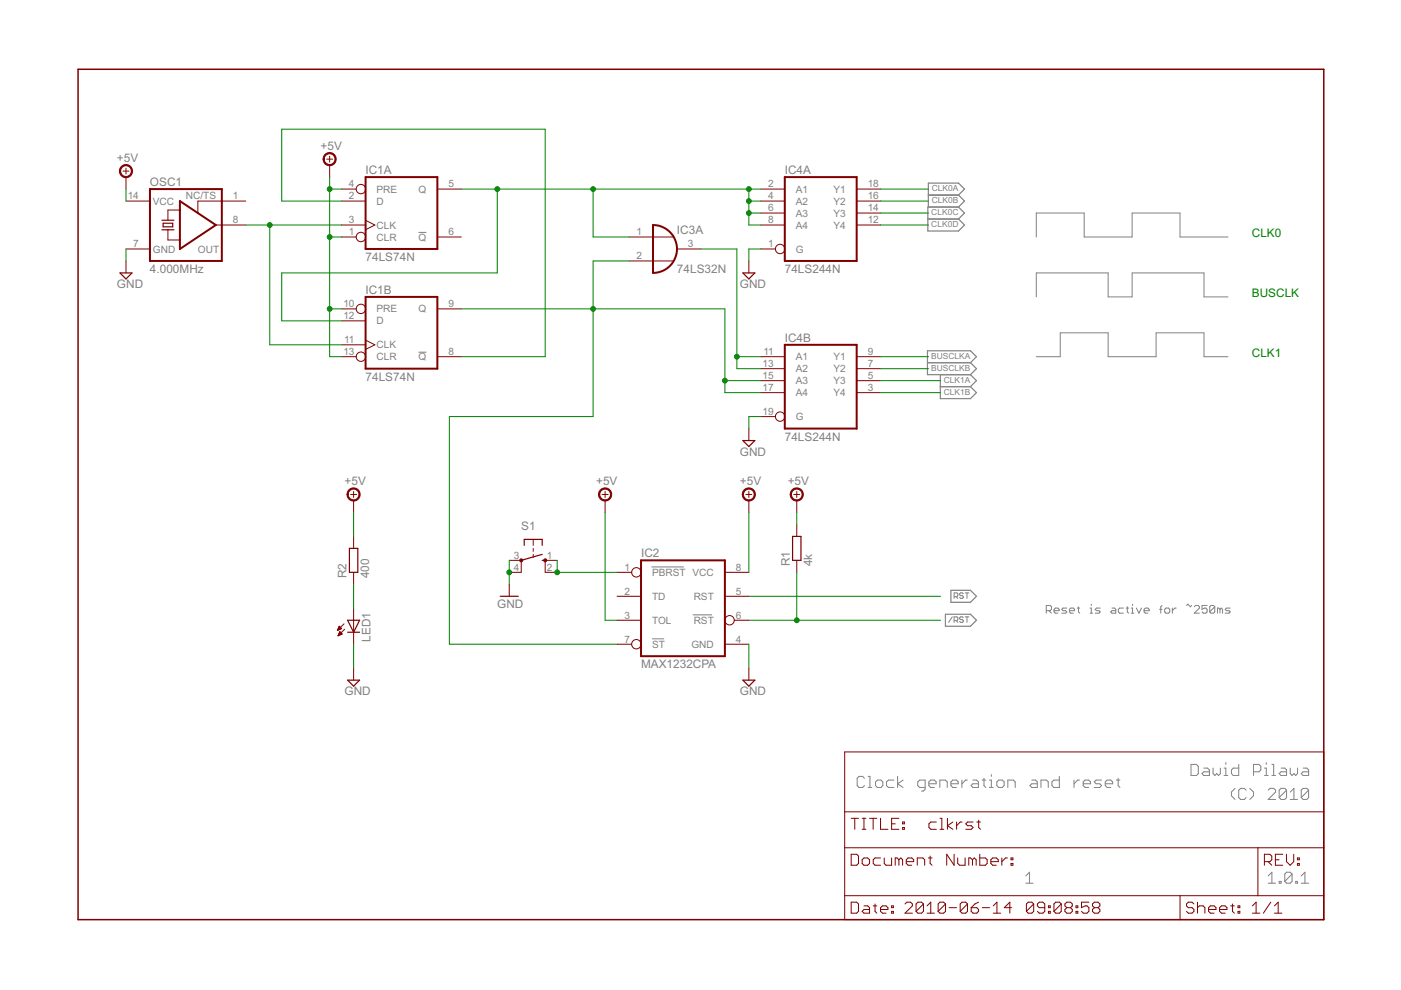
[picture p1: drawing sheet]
<svg xmlns="http://www.w3.org/2000/svg" width="297mm" height="210mm" viewBox="0 0 297 210" stroke-linecap="round" stroke-linejoin="round" font-family="sans-serif">
<defs><g id="words">
<g font-size="2.8" fill="#808080">
<text x="24.8" y="34.4">+5V</text>
<text x="68" y="31.8">+5V</text>
<text x="31.8" y="39.5">OSC1</text>
<text x="77.5" y="36.9">IC1A</text>
<text x="166.4" y="36.9">IC4A</text>
<text x="143.5" y="49.6">IC3A</text>
<text x="31.8" y="57.9">4.000MHz</text>
<text x="77.5" y="55.3">74LS74N</text>
<text x="143.5" y="57.9">74LS32N</text>
<text x="166.4" y="57.9">74LS244N</text>
<text x="24.8" y="61">GND</text>
<text x="77.5" y="62.3">IC1B</text>
<text x="156.9" y="61">GND</text>
<text x="166.4" y="72.5">IC4B</text>
<text x="77.5" y="80.7">74LS74N</text>
<text x="166.4" y="93.4">74LS244N</text>
<text x="156.9" y="96.6">GND</text>
<text x="73.1" y="102.9">+5V</text>
<text x="126.4" y="102.9">+5V</text>
<text x="156.9" y="102.9">+5V</text>
<text x="167" y="102.9">+5V</text>
<text x="110.5" y="112.5">S1</text>
<text x="135.9" y="118.2">IC2</text>
<text x="73.5" y="122.6" transform="rotate(-90 73.5 122.6)">R2</text>
<text x="78.3" y="122.6" transform="rotate(-90 78.3 122.6)">400</text>
<text x="167.4" y="120.1" transform="rotate(-90 167.4 120.1)">R1</text>
<text x="172.2" y="120.1" transform="rotate(-90 172.2 120.1)">4k</text>
<text x="105.4" y="129">GND</text>
<text x="78.5" y="136.1" transform="rotate(-90 78.5 136.1)">LED1</text>
<text x="135.9" y="141.7">MAX1232CPA</text>
<text x="73.1" y="147.4">GND</text>
<text x="156.9" y="147.4">GND</text>
</g>
<g font-size="2.8" fill="#008000">
<text x="265.4" y="50.2">CLK0</text>
<text x="265.4" y="62.9">BUSCLK</text>
<text x="265.4" y="75.6">CLK1</text>
</g>
<g font-size="2.4" fill="#808080">
<text x="74" y="39.7">4</text>
<text x="79.8" y="40.9">PRE</text>
<text x="88.7" y="40.9">Q</text>
<text x="95.1" y="39.7">5</text>
<text x="162.9" y="39.7">2</text>
<text x="168.7" y="40.9">A1</text>
<text x="176.7" y="40.9">Y1</text>
<text x="184" y="39.7">18</text>
<text x="27.1" y="42.3">14</text>
<text x="32.4" y="43.4">VCC</text>
<text x="39.4" y="42.1">NC/TS</text>
<text x="49.4" y="47.4">8</text>
<text x="49.4" y="42.3">1</text>
<text x="74" y="42.3">2</text>
<text x="74" y="47.4">3</text>
<text x="79.8" y="43.4">D</text>
<text x="162.9" y="42.3">4</text>
<text x="162.9" y="44.8">6</text>
<text x="162.9" y="47.4">8</text>
<text x="168.7" y="43.4">A2</text>
<text x="168.7" y="45.9">A3</text>
<text x="176.7" y="45.9">Y3</text>
<text x="176.7" y="43.4">Y2</text>
<text x="184" y="47.4">12</text>
<text x="184" y="44.8">14</text>
<text x="184" y="42.3">16</text>
<text x="28.3" y="52.4">7</text>
<text x="32.4" y="53.5">GND</text>
<text x="41.9" y="53.5">OUT</text>
<text x="74" y="49.9">1</text>
<text x="79.8" y="51">CLR</text>
<text x="79.8" y="48.5">CLK</text>
<text x="88.7" y="51">Q</text>
<text x="95.1" y="49.9">6</text>
<text x="134.9" y="49.9">1</text>
<text x="145.9" y="52.4">3</text>
<text x="162.9" y="52.4">1</text>
<text x="168.7" y="53.5">G</text>
<text x="168.7" y="48.5">A4</text>
<text x="176.7" y="48.5">Y4</text>
<text x="134.9" y="55">2</text>
<text x="72.8" y="65.1">10</text>
<text x="95.1" y="65.1">9</text>
<text x="72.8" y="67.7">12</text>
<text x="79.8" y="68.8">D</text>
<text x="79.8" y="66.2">PRE</text>
<text x="88.7" y="66.2">Q</text>
<text x="72.8" y="75.3">13</text>
<text x="73" y="72.7">11</text>
<text x="79.8" y="76.4">CLR</text>
<text x="79.8" y="73.9">CLK</text>
<text x="88.7" y="76.4">Q</text>
<text x="95.1" y="75.3">8</text>
<text x="161.7" y="77.8">13</text>
<text x="161.9" y="75.3">11</text>
<text x="168.7" y="76.4">A1</text>
<text x="176.7" y="76.4">Y1</text>
<text x="184" y="77.8">7</text>
<text x="184" y="75.3">9</text>
<text x="161.7" y="80.4">15</text>
<text x="161.7" y="82.9">17</text>
<text x="168.7" y="78.9">A2</text>
<text x="168.7" y="81.5">A3</text>
<text x="176.7" y="81.5">Y3</text>
<text x="176.7" y="78.9">Y2</text>
<text x="184" y="82.9">3</text>
<text x="184" y="80.4">5</text>
<text x="161.7" y="88">19</text>
<text x="168.7" y="89.1">G</text>
<text x="168.7" y="84">A4</text>
<text x="176.7" y="84">Y4</text>
<text x="109" y="118.5">3</text>
<text x="116" y="118.5">1</text>
<text x="109" y="121">4</text>
<text x="116" y="121">2</text>
<text x="132.4" y="121">1</text>
<text x="138.2" y="122.1">PBRST VCC</text>
<text x="156" y="121">8</text>
<text x="132.4" y="126.1">2</text>
<text x="132.4" y="131.1">3</text>
<text x="138.2" y="127.2">TD</text>
<text x="147.1" y="127.2">RST</text>
<text x="156" y="131.1">6</text>
<text x="156" y="126.1">5</text>
<text x="132.4" y="136.2">7</text>
<text x="138.2" y="132.3">TOL</text>
<text x="138.2" y="137.3">ST</text>
<text x="146.6" y="137.3">GND</text>
<text x="147.1" y="132.3">RST</text>
<text x="156" y="136.2">4</text>
</g>
<g font-size="2" fill="#808080">
<text x="197.6" y="40.6">CLK0A</text>
<text x="197.5" y="45.7">CLK0C</text>
<text x="197.6" y="43.1">CLK0B</text>
<text x="197.5" y="48.2">CLK0D</text>
<text x="197.4" y="76.1">BUSCLKA</text>
<text x="197.4" y="78.7">BUSCLKB</text>
<text x="200.1" y="81.2">CLK1A</text>
<text x="200.1" y="83.8">CLK1B</text>
</g>
</g></defs>
<g fill="#808080" stroke="#808080" stroke-width=".21">
<path d="M182.9 164.6l.4 .4z"/>
<path d="M182.1 164.6h.8z"/>
<path d="M182.1 164.6l-.4 .4z"/>
<path d="M181.7 165v1.6z"/>
<path d="M181.7 166.6l.4 .4z"/>
<path d="M182.1 167h.8z"/>
<path d="M183.3 166.6l-.4 .4z"/>
<path d="M184.1 164.6h.3z"/>
<path d="M184.4 164.6v2.4z"/>
<path d="M184.1 167h.7z"/>
<path d="M186 167h.8z"/>
<path d="M187.2 166.6l-.4 .4z"/>
<path d="M187.2 165.8v.8z"/>
<path d="M186.8 165.4l.4 .4z"/>
<path d="M186 165.4h.8z"/>
<path d="M186 165.4l-.4 .4z"/>
<path d="M185.6 165.8v.8z"/>
<path d="M185.6 166.6l.4 .4z"/>
<path d="M188.4 165.4h1.1z"/>
<path d="M188 165.8l.4-.4z"/>
<path d="M188 165.8v.8z"/>
<path d="M188 166.6l.4 .4z"/>
<path d="M188.4 167h1.1z"/>
<path d="M190.3 164.6v2.4z"/>
<path d="M190.3 166.2l1.2 .8z"/>
<path d="M190.3 166.2l1.2-.8z"/>
<path d="M195.4 167.7h.3z"/>
<path d="M195.7 167.7l.5-.4z"/>
<path d="M196.2 165.4v1.9z"/>
<path d="M195 165.4h1.2z"/>
<path d="M194.6 165.8l.4-.4z"/>
<path d="M194.6 165.8v.8z"/>
<path d="M194.6 166.6l.4 .4z"/>
<path d="M195 167h1.2z"/>
<path d="M197.3 167h.8z"/>
<path d="M196.9 166.6l.4 .4z"/>
<path d="M196.9 165.8v.8z"/>
<path d="M196.9 165.8l.4-.4z"/>
<path d="M197.3 165.4h.8z"/>
<path d="M198.1 165.4l.4 .4z"/>
<path d="M198.5 165.8v.4z"/>
<path d="M196.9 166.2h1.6z"/>
<path d="M199.3 165.4v1.6z"/>
<path d="M199.3 165.4h1.1z"/>
<path d="M200.4 165.4l.4 .4z"/>
<path d="M200.8 165.8v1.2z"/>
<path d="M202 167h.8z"/>
<path d="M201.6 166.6l.4 .4z"/>
<path d="M201.6 165.8v.8z"/>
<path d="M201.6 165.8l.4-.4z"/>
<path d="M202 165.4h.8z"/>
<path d="M202.8 165.4l.4 .4z"/>
<path d="M203.2 165.8v.4z"/>
<path d="M201.6 166.2h1.6z"/>
<path d="M203.9 165.4v1.6z"/>
<path d="M203.9 166.2l.8-.8z"/>
<path d="M204.7 165.4h.4z"/>
<path d="M206.3 165.4h.8z"/>
<path d="M207.1 165.4l.4 .4z"/>
<path d="M207.5 165.8v1.2z"/>
<path d="M206.3 167h1.2z"/>
<path d="M205.9 166.6l.4 .4z"/>
<path d="M205.9 166.6l.4-.4z"/>
<path d="M206.3 166.2h1.2z"/>
<path d="M208.6 165v1.6z"/>
<path d="M208.6 166.6l.4 .4z"/>
<path d="M208.2 165.4h.8z"/>
<path d="M209.8 165.4h.4z"/>
<path d="M210.2 165.4v1.6z"/>
<path d="M209.8 167h.8z"/>
<path d="M210.2 164.2v.4z"/>
<path d="M211.7 167h.8z"/>
<path d="M212.9 166.6l-.4 .4z"/>
<path d="M212.9 165.8v.8z"/>
<path d="M212.5 165.4l.4 .4z"/>
<path d="M211.7 165.4h.8z"/>
<path d="M211.7 165.4l-.4 .4z"/>
<path d="M211.3 165.8v.8z"/>
<path d="M211.3 166.6l.4 .4z"/>
<path d="M213.7 165.4v1.6z"/>
<path d="M213.7 165.4h1.2z"/>
<path d="M214.9 165.4l.3 .4z"/>
<path d="M215.2 165.8v1.2z"/>
<path d="M218.8 165.4h.7z"/>
<path d="M219.5 165.4l.4 .4z"/>
<path d="M219.9 165.8v1.2z"/>
<path d="M218.8 167h1.1z"/>
<path d="M218.4 166.6l.4 .4z"/>
<path d="M218.4 166.6l.4-.4z"/>
<path d="M218.8 166.2h1.1z"/>
<path d="M220.7 165.4v1.6z"/>
<path d="M220.7 165.4h1.2z"/>
<path d="M221.9 165.4l.3 .4z"/>
<path d="M222.2 165.8v1.2z"/>
<path d="M224.6 164.6v2.4z"/>
<path d="M223.4 167h1.2z"/>
<path d="M223 166.6l.4 .4z"/>
<path d="M223 165.8v.8z"/>
<path d="M223 165.8l.4-.4z"/>
<path d="M223.4 165.4h1.2z"/>
<path d="M227.7 165.4v1.6z"/>
<path d="M227.7 166.2l.8-.8z"/>
<path d="M228.5 165.4h.4z"/>
<path d="M230.1 167h.7z"/>
<path d="M229.7 166.6l.4 .4z"/>
<path d="M229.7 165.8v.8z"/>
<path d="M229.7 165.8l.4-.4z"/>
<path d="M230.1 165.4h.7z"/>
<path d="M230.8 165.4l.4 .4z"/>
<path d="M231.2 165.8v.4z"/>
<path d="M229.7 166.2h1.5z"/>
<path d="M232 167h1.2z"/>
<path d="M233.6 166.6l-.4 .4z"/>
<path d="M233.2 166.2l.4 .4z"/>
<path d="M232.4 166.2h.8z"/>
<path d="M232 165.8l.4 .4z"/>
<path d="M232 165.8l.4-.4z"/>
<path d="M232.4 165.4h1.2z"/>
<path d="M234.7 167h.8z"/>
<path d="M234.3 166.6l.4 .4z"/>
<path d="M234.3 165.8v.8z"/>
<path d="M234.3 165.8l.4-.4z"/>
<path d="M234.7 165.4h.8z"/>
<path d="M235.5 165.4l.4 .4z"/>
<path d="M235.9 165.8v.4z"/>
<path d="M234.3 166.2h1.6z"/>
<path d="M237.1 165v1.6z"/>
<path d="M237.1 166.6l.3 .4z"/>
<path d="M236.7 165.4h.7z"/>
<path d="M269.7 184.9l-.8 .8z"/>
<path d="M269.7 184.9v2.4z"/>
<path d="M268.9 187.3h1.5z"/>
<path d="M271.2 186.9v.4z"/>
<path d="M271.2 186.9h.4z"/>
<path d="M271.6 186.9v.4z"/>
<path d="M271.2 187.3h.4z"/>
<path d="M272.4 185.3v1.6z"/>
<path d="M272.4 185.3l.4-.4z"/>
<path d="M272.8 184.9h.8z"/>
<path d="M273.6 184.9l.3 .4z"/>
<path d="M273.9 185.3v1.6z"/>
<path d="M273.9 186.9l-.3 .4z"/>
<path d="M272.8 187.3h.8z"/>
<path d="M272.4 186.9l.4 .4z"/>
<path d="M273.9 185.3l-1.5 1.6z"/>
<path d="M274.7 186.9v.4z"/>
<path d="M274.7 186.9h.4z"/>
<path d="M275.1 186.9v.4z"/>
<path d="M274.7 187.3h.4z"/>
<path d="M275.9 185.7l.8-.8z"/>
<path d="M276.7 184.9v2.4z"/>
<path d="M275.9 187.3h1.6z"/>
<path d="M219.7 45.2h10.2z"/>
<path d="M229.9 45.2v5z"/>
<path d="M229.9 50.2h10.1z"/>
<path d="M240 45.2v5z"/>
<path d="M240 45.2h10.2z"/>
<path d="M250.2 45.2v5z"/>
<path d="M221.8 128.4v1.6z"/>
<path d="M221.8 128.4h.9z"/>
<path d="M222.7 128.4l.2 .3z"/>
<path d="M222.9 128.7v.5z"/>
<path d="M222.7 129.5l.2-.3z"/>
<path d="M221.8 129.5h.9z"/>
<path d="M222.4 129.5l.5 .5z"/>
<path d="M223.8 130h.5z"/>
<path d="M223.5 129.7l.3 .3z"/>
<path d="M223.5 129.2v.5z"/>
<path d="M223.5 129.2l.3-.3z"/>
<path d="M223.8 128.9h.5z"/>
<path d="M224.3 128.9l.3 .3z"/>
<path d="M224.6 129.2v.3z"/>
<path d="M223.5 129.5h1.1z"/>
<path d="M225.1 130h.8z"/>
<path d="M226.2 129.7l-.3 .3z"/>
<path d="M225.9 129.5l.3 .2z"/>
<path d="M225.4 129.5h.5z"/>
<path d="M225.1 129.2l.3 .3z"/>
<path d="M225.4 128.9l-.3 .3z"/>
<path d="M225.4 128.9h.8z"/>
<path d="M227 130h.6z"/>
<path d="M226.7 129.7l.3 .3z"/>
<path d="M226.7 129.2v.5z"/>
<path d="M226.7 129.2l.3-.3z"/>
<path d="M227 128.9h.6z"/>
<path d="M227.6 128.9l.2 .3z"/>
<path d="M227.8 129.2v.3z"/>
<path d="M226.7 129.5h1.1z"/>
<path d="M228.7 128.7v1z"/>
<path d="M228.7 129.7l.2 .3z"/>
<path d="M228.4 128.9h.5z"/>
<path d="M231.1 128.9h.3z"/>
<path d="M231.4 128.9v1.1z"/>
<path d="M231.1 130h.5z"/>
<path d="M231.4 128.1v.3z"/>
<path d="M232.2 130h.8z"/>
<path d="M233.3 129.7l-.3 .3z"/>
<path d="M233 129.5l.3 .2z"/>
<path d="M232.5 129.5h.5z"/>
<path d="M232.2 129.2l.3 .3z"/>
<path d="M232.2 129.2l.3-.3z"/>
<path d="M232.5 128.9h.8z"/>
<path d="M235.8 128.9h.5z"/>
<path d="M236.3 128.9l.3 .3z"/>
<path d="M236.6 129.2v.8z"/>
<path d="M235.8 130h.8z"/>
<path d="M235.5 129.7l.3 .3z"/>
<path d="M235.5 129.7l.3-.2z"/>
<path d="M235.8 129.5h.8z"/>
<path d="M237.4 128.9h.8z"/>
<path d="M237.4 128.9l-.3 .3z"/>
<path d="M237.1 129.2v.5z"/>
<path d="M237.1 129.7l.3 .3z"/>
<path d="M237.4 130h.8z"/>
<path d="M239 128.7v1z"/>
<path d="M239 129.7l.3 .3z"/>
<path d="M238.8 128.9h.5z"/>
<path d="M239.8 128.9h.3z"/>
<path d="M240.1 128.9v1.1z"/>
<path d="M239.8 130h.6z"/>
<path d="M240.1 128.1v.3z"/>
<path d="M240.9 128.9l.6 1.1z"/>
<path d="M242 128.9l-.5 1.1z"/>
<path d="M242.8 130h.6z"/>
<path d="M242.6 129.7l.2 .3z"/>
<path d="M242.6 129.2v.5z"/>
<path d="M242.8 128.9l-.2 .3z"/>
<path d="M242.8 128.9h.6z"/>
<path d="M243.4 128.9l.2 .3z"/>
<path d="M243.6 129.2v.3z"/>
<path d="M242.6 129.5h1z"/>
<path d="M246.1 128.7v1.3z"/>
<path d="M246.1 128.7l.3-.3z"/>
<path d="M245.9 129.2h.5z"/>
<path d="M247.2 130h.6z"/>
<path d="M248 129.7l-.2 .3z"/>
<path d="M248 129.2v.5z"/>
<path d="M247.8 128.9l.2 .3z"/>
<path d="M247.2 128.9h.6z"/>
<path d="M247.2 128.9l-.3 .3z"/>
<path d="M246.9 129.2v.5z"/>
<path d="M246.9 129.7l.3 .3z"/>
<path d="M248.6 128.9v1.1z"/>
<path d="M248.6 129.5l.5-.6z"/>
<path d="M249.1 128.9h.3z"/>
<path d="M251.6 128.4l.2-.3z"/>
<path d="M251.8 128.1l.6 .6z"/>
<path d="M252.6 128.4l-.2 .3z"/>
<path d="M253.2 130h1.1z"/>
<path d="M253.2 130l1.1-1.1z"/>
<path d="M254.3 128.7v.2z"/>
<path d="M254 128.4l.3 .3z"/>
<path d="M253.5 128.4h.5z"/>
<path d="M253.5 128.4l-.3 .3z"/>
<path d="M254.8 128.4h1.1z"/>
<path d="M254.8 128.4v.8z"/>
<path d="M254.8 129.2l.6-.3z"/>
<path d="M255.4 128.9h.3z"/>
<path d="M255.7 128.9l.2 .3z"/>
<path d="M255.9 129.2v.5z"/>
<path d="M255.9 129.7l-.2 .3z"/>
<path d="M255.1 130h.6z"/>
<path d="M254.8 129.7l.3 .3z"/>
<path d="M256.5 128.7v1z"/>
<path d="M256.8 128.4l-.3 .3z"/>
<path d="M256.8 128.4h.5z"/>
<path d="M257.3 128.4l.3 .3z"/>
<path d="M257.6 128.7v1z"/>
<path d="M257.6 129.7l-.3 .3z"/>
<path d="M256.8 130h.5z"/>
<path d="M256.5 129.7l.3 .3z"/>
<path d="M256.5 129.7l1.1-1z"/>
<path d="M258.1 128.9v1.1z"/>
<path d="M258.1 128.9h.3z"/>
<path d="M258.4 128.9l.3 .3z"/>
<path d="M258.7 129.2v.8z"/>
<path d="M258.7 129.2l.2-.3z"/>
<path d="M258.9 128.9l.3 .3z"/>
<path d="M259.2 129.2v.8z"/>
<path d="M259.8 130h.8z"/>
<path d="M260.6 130l.2-.3z"/>
<path d="M260.6 129.5l.2 .2z"/>
<path d="M260 129.5h.6z"/>
<path d="M259.8 129.2l.2 .3z"/>
<path d="M259.8 129.2l.2-.3z"/>
<path d="M260 128.9h.8z"/>
<path d="M219.7 57.9h15.2z"/>
<path d="M234.9 57.9v5z"/>
<path d="M234.9 62.9h5.1z"/>
<path d="M240 57.9v5z"/>
<path d="M240 57.9h15.3z"/>
<path d="M252.5 162.1v2.3z"/>
<path d="M252.5 164.4h1.2z"/>
<path d="M254.1 164l-.4 .4z"/>
<path d="M254.1 162.5v1.5z"/>
<path d="M253.7 162.1l.4 .4z"/>
<path d="M252.5 162.1h1.2z"/>
<path d="M255.2 162.9h.8z"/>
<path d="M256 162.9l.4 .3z"/>
<path d="M256.4 163.2v1.2z"/>
<path d="M255.2 164.4h1.2z"/>
<path d="M254.8 164l.4 .4z"/>
<path d="M254.8 164l.4-.4z"/>
<path d="M255.2 163.6h1.2z"/>
<path d="M257.2 162.9v1.1z"/>
<path d="M257.2 164l.4 .4z"/>
<path d="M258 164l-.4 .4z"/>
<path d="M258 164l.4 .4z"/>
<path d="M258.7 164l-.3 .4z"/>
<path d="M258.7 162.9v1.1z"/>
<path d="M259.5 162.9h.4z"/>
<path d="M259.9 162.9v1.5z"/>
<path d="M259.5 164.4h.8z"/>
<path d="M259.9 161.7v.4z"/>
<path d="M262.6 162.1v2.3z"/>
<path d="M261.5 164.4h1.1z"/>
<path d="M261.1 164l.4 .4z"/>
<path d="M261.1 163.2v.8z"/>
<path d="M261.1 163.2l.4-.3z"/>
<path d="M261.5 162.9h1.1z"/>
<path d="M265.8 162.1v2.3z"/>
<path d="M265.8 162.1h1.1z"/>
<path d="M266.9 162.1l.4 .4z"/>
<path d="M267.3 162.5v.7z"/>
<path d="M267.3 163.2l-.4 .4z"/>
<path d="M265.8 163.6h1.1z"/>
<path d="M268.1 162.9h.4z"/>
<path d="M268.5 162.9v1.5z"/>
<path d="M268.1 164.4h.8z"/>
<path d="M268.5 161.7v.4z"/>
<path d="M269.7 162.1h.3z"/>
<path d="M270 162.1v2.3z"/>
<path d="M269.7 164.4h.7z"/>
<path d="M271.6 162.9h.8z"/>
<path d="M272.4 162.9l.4 .3z"/>
<path d="M272.8 163.2v1.2z"/>
<path d="M271.6 164.4h1.2z"/>
<path d="M271.2 164l.4 .4z"/>
<path d="M271.2 164l.4-.4z"/>
<path d="M271.6 163.6h1.2z"/>
<path d="M273.6 162.9v1.1z"/>
<path d="M273.6 164l.3 .4z"/>
<path d="M273.9 164.4l.4-.4z"/>
<path d="M274.3 164l.4 .4z"/>
<path d="M275.1 164l-.4 .4z"/>
<path d="M275.1 162.9v1.1z"/>
<path d="M276.3 162.9h.8z"/>
<path d="M277.1 162.9l.4 .3z"/>
<path d="M277.5 163.2v1.2z"/>
<path d="M276.3 164.4h1.2z"/>
<path d="M275.9 164l.4 .4z"/>
<path d="M275.9 164l.4-.4z"/>
<path d="M276.3 163.6h1.2z"/>
<path d="M261.1 168.7l.8 .8z"/>
<path d="M261.1 167.9v.8z"/>
<path d="M261.9 167.2l-.8 .7z"/>
<path d="M263.8 167.2l.4 .3z"/>
<path d="M263 167.2h.8z"/>
<path d="M262.6 167.5l.4-.3z"/>
<path d="M262.6 167.5v1.6z"/>
<path d="M262.6 169.1l.4 .4z"/>
<path d="M263 169.5h.8z"/>
<path d="M264.2 169.1l-.4 .4z"/>
<path d="M265 169.5l.8-.8z"/>
<path d="M265.8 167.9v.8z"/>
<path d="M265 167.2l.8 .7z"/>
<path d="M268.9 169.5h1.5z"/>
<path d="M268.9 169.5l1.5-1.6z"/>
<path d="M270.4 167.5v.4z"/>
<path d="M270 167.2l.4 .3z"/>
<path d="M269.3 167.2h.7z"/>
<path d="M269.3 167.2l-.4 .3z"/>
<path d="M271.2 167.5v1.6z"/>
<path d="M271.2 167.5l.4-.3z"/>
<path d="M271.6 167.2h.8z"/>
<path d="M272.4 167.2l.4 .3z"/>
<path d="M272.8 167.5v1.6z"/>
<path d="M272.8 169.1l-.4 .4z"/>
<path d="M271.6 169.5h.8z"/>
<path d="M271.2 169.1l.4 .4z"/>
<path d="M271.2 169.1l1.6-1.6z"/>
<path d="M273.6 167.9l.7-.7z"/>
<path d="M274.3 167.2v2.3z"/>
<path d="M273.6 169.5h1.5z"/>
<path d="M275.9 167.5v1.6z"/>
<path d="M275.9 167.5l.4-.3z"/>
<path d="M276.3 167.2h.8z"/>
<path d="M277.1 167.2l.4 .3z"/>
<path d="M277.5 167.5v1.6z"/>
<path d="M277.5 169.1l-.4 .4z"/>
<path d="M276.3 169.5h.8z"/>
<path d="M275.9 169.1l.4 .4z"/>
<path d="M275.9 169.1l1.6-1.6z"/>
<path d="M217.5 185.7l.8-.8z"/>
<path d="M218.3 184.9v2.4z"/>
<path d="M217.5 187.3h1.5z"/>
<path d="M219.7 75.6h5.1z"/>
<path d="M224.8 70.6v5z"/>
<path d="M224.8 70.6h10.1z"/>
<path d="M234.9 70.6v5z"/>
<path d="M234.9 75.6h10.2z"/>
<path d="M245.1 70.6v5z"/>
<path d="M250.2 50.2h10.1z"/>
<path d="M255.3 57.9v5z"/>
<path d="M255.3 62.9h5z"/>
<path d="M245.1 70.6h10.2z"/>
<path d="M255.3 70.6v5z"/>
<path d="M255.3 75.6h5z"/>
<path d="M219.7 45.2v5z"/>
<path d="M219.7 57.9v5z"/>
<path d="M138.2 120.2h6.7z"/>
<path d="M147 130.4h3.9z"/>
<path d="M138.3 135.4h2.4z"/>
<path d="M88.7 49.3h1.7z"/>
<path d="M88.7 74.7h1.7z"/>
<path d="M201.9 130.8l-.8 1.2z"/>
<path d="M202.3 130.8v1.2z"/>
<path d="M202.3 130.8h.6z"/>
<path d="M202.9 130.8l.2 .2z"/>
<path d="M203.1 131v.4z"/>
<path d="M203.1 131.4l-.2 .2z"/>
<path d="M202.3 131.6h.6z"/>
<path d="M202.7 131.6l.4 .4z"/>
<path d="M204 130.8l.2 .2z"/>
<path d="M203.7 130.8h.3z"/>
<path d="M203.5 131l.2-.2z"/>
<path d="M203.5 131v.2z"/>
<path d="M203.5 131.2l.2 .2z"/>
<path d="M203.7 131.4h.3z"/>
<path d="M204 131.4l.2 .2z"/>
<path d="M204.2 131.6v.2z"/>
<path d="M204.2 131.8l-.2 .2z"/>
<path d="M203.7 132h.3z"/>
<path d="M203.5 131.8l.2 .2z"/>
<path d="M205 130.8v1.2z"/>
<path d="M204.6 130.8h.8z"/>
<path d="M202.3 125.7v1.2z"/>
<path d="M202.3 125.7h.6z"/>
<path d="M202.9 125.7l.2 .2z"/>
<path d="M203.1 125.9v.4z"/>
<path d="M203.1 126.3l-.2 .2z"/>
<path d="M202.3 126.5h.6z"/>
<path d="M202.7 126.5l.4 .4z"/>
<path d="M204 125.7l.2 .2z"/>
<path d="M203.7 125.7h.3z"/>
<path d="M203.5 125.9l.2-.2z"/>
<path d="M203.5 125.9v.2z"/>
<path d="M203.5 126.1l.2 .2z"/>
<path d="M203.7 126.3h.3z"/>
<path d="M204 126.3l.2 .2z"/>
<path d="M204.2 126.5v.2z"/>
<path d="M204.2 126.7l-.2 .2z"/>
<path d="M203.7 126.9h.3z"/>
<path d="M203.5 126.7l.2 .2z"/>
<path d="M205 125.7v1.2z"/>
<path d="M204.6 125.7h.8z"/>
</g>
<g fill="#808080" stroke="#808080" stroke-width=".25">
<path d="M207 131.5l-1.2 1.3z"/>
<path d="M200.4 132.8h5.4z"/>
<path d="M205.8 130.2l1.2 1.3z"/>
<path d="M200.4 130.2h5.4z"/>
<path d="M200.4 130.2v2.6z"/>
<path d="M207 126.4l-1.2 1.3z"/>
<path d="M201.6 127.7h4.2z"/>
<path d="M205.8 125.2l1.2 1.2z"/>
<path d="M201.6 125.2h4.2z"/>
<path d="M201.6 125.2v2.5z"/>
<path d="M204.5 40.1l-1.3 1.3z"/>
<path d="M196.8 41.4h6.4z"/>
<path d="M203.2 38.8l1.3 1.3z"/>
<path d="M196.8 38.8h6.4z"/>
<path d="M196.8 38.8v2.6z"/>
<path d="M204.5 42.6l-1.3 1.3z"/>
<path d="M196.8 43.9h6.4z"/>
<path d="M203.2 41.4l1.3 1.2z"/>
<path d="M196.8 41.4v2.5z"/>
<path d="M204.5 45.2l-1.3 1.2z"/>
<path d="M196.7 46.4h6.5z"/>
<path d="M203.2 43.9l1.3 1.3z"/>
<path d="M196.7 43.9h6.5z"/>
<path d="M196.7 43.9v2.5z"/>
<path d="M204.5 47.7l-1.3 1.3z"/>
<path d="M196.7 49h6.5z"/>
<path d="M203.2 46.4l1.3 1.3z"/>
<path d="M196.7 46.4v2.6z"/>
<path d="M207 75.6l-1.2 1.3z"/>
<path d="M196.6 76.9h9.2z"/>
<path d="M205.8 74.4l1.2 1.2z"/>
<path d="M196.6 74.4h9.2z"/>
<path d="M196.6 74.4v2.5z"/>
<path d="M207 78.2l-1.2 1.2z"/>
<path d="M196.6 79.4h9.2z"/>
<path d="M205.8 76.9l1.2 1.3z"/>
<path d="M196.6 76.9v2.5z"/>
<path d="M207 80.7l-1.2 1.3z"/>
<path d="M199.4 82h6.4z"/>
<path d="M205.8 79.4l1.2 1.3z"/>
<path d="M199.4 79.4h6.4z"/>
<path d="M199.4 79.4v2.6z"/>
<path d="M207 83.2l-1.2 1.3z"/>
<path d="M199.4 84.5h6.4z"/>
<path d="M205.8 82l1.2 1.2z"/>
<path d="M199.4 82v2.5z"/>
</g>
<g fill="#800000" stroke="#800000" stroke-width=".32">
<path d="M16.6 14.7v180.3z"/>
<path d="M16.6 195h264.1z"/>
<path d="M280.7 14.7v180.3z"/>
<path d="M16.6 14.7h264.1z"/>
</g>
<g fill="#800000" stroke="#800000" stroke-width=".21">
<path d="M179.1 195h71.1z"/>
<path d="M266.7 179.7h14z"/>
<path d="M179.1 189.9v5.1z"/>
<path d="M180.5 191.3v2.3z"/>
<path d="M180.5 193.6h1.1z"/>
<path d="M181.6 193.6l.4-.4z"/>
<path d="M182 191.7v1.5z"/>
<path d="M181.6 191.3l.4 .4z"/>
<path d="M180.5 191.3h1.1z"/>
<path d="M183.2 192.1h.8z"/>
<path d="M184 192.1l.4 .3z"/>
<path d="M184.4 192.4v1.2z"/>
<path d="M183.2 193.6h1.2z"/>
<path d="M182.8 193.2l.4 .4z"/>
<path d="M183.2 192.8l-.4 .4z"/>
<path d="M183.2 192.8h1.2z"/>
<path d="M185.5 191.7v1.5z"/>
<path d="M185.5 193.2l.4 .4z"/>
<path d="M185.1 192.1h.8z"/>
<path d="M187.1 193.6h.8z"/>
<path d="M186.7 193.2l.4 .4z"/>
<path d="M186.7 192.4v.8z"/>
<path d="M186.7 192.4l.4-.3z"/>
<path d="M187.1 192.1h.8z"/>
<path d="M187.9 192.1l.4 .3z"/>
<path d="M188.3 192.4v.4z"/>
<path d="M186.7 192.8h1.6z"/>
<path d="M189 192.1h.4z"/>
<path d="M189.4 192.1v.3z"/>
<path d="M189 192.4h.4z"/>
<path d="M189 192.1v.3z"/>
<path d="M189 193.2h.4z"/>
<path d="M189.4 193.2v.4z"/>
<path d="M189 193.6h.4z"/>
<path d="M189 193.2v.4z"/>
<path d="M191.9 193.6h1.5z"/>
<path d="M191.9 193.6l1.5-1.5z"/>
<path d="M193.4 191.7v.4z"/>
<path d="M193.1 191.3l.3 .4z"/>
<path d="M192.3 191.3h.8z"/>
<path d="M191.9 191.7l.4-.4z"/>
<path d="M194.2 191.7v1.5z"/>
<path d="M194.2 191.7l.4-.4z"/>
<path d="M194.6 191.3h.8z"/>
<path d="M195.4 191.3l.4 .4z"/>
<path d="M195.8 191.7v1.5z"/>
<path d="M195.4 193.6l.4-.4z"/>
<path d="M194.6 193.6h.8z"/>
<path d="M194.2 193.2l.4 .4z"/>
<path d="M194.2 193.2l1.6-1.5z"/>
<path d="M196.6 192.1l.7-.8z"/>
<path d="M197.3 191.3v2.3z"/>
<path d="M196.6 193.6h1.5z"/>
<path d="M198.9 191.7v1.5z"/>
<path d="M198.9 191.7l.4-.4z"/>
<path d="M199.3 191.3h.8z"/>
<path d="M200.1 191.3l.4 .4z"/>
<path d="M200.5 191.7v1.5z"/>
<path d="M200.1 193.6l.4-.4z"/>
<path d="M199.3 193.6h.8z"/>
<path d="M198.9 193.2l.4 .4z"/>
<path d="M200.5 191.7l-1.6 1.5z"/>
<path d="M201.2 192.4h1.6z"/>
<path d="M203.6 191.7v1.5z"/>
<path d="M203.6 191.7l.4-.4z"/>
<path d="M204 191.3h.7z"/>
<path d="M204.7 191.3l.4 .4z"/>
<path d="M205.1 191.7v1.5z"/>
<path d="M205.1 193.2l-.4 .4z"/>
<path d="M204 193.6h.7z"/>
<path d="M203.6 193.2l.4 .4z"/>
<path d="M205.1 191.7l-1.5 1.5z"/>
<path d="M206.7 191.7l.8-.4z"/>
<path d="M206.7 191.7l-.8 .7z"/>
<path d="M205.9 192.4v.8z"/>
<path d="M205.9 193.2l.4 .4z"/>
<path d="M206.3 193.6h.8z"/>
<path d="M207.1 193.6l.4-.4z"/>
<path d="M207.5 192.8v.4z"/>
<path d="M207.1 192.4l.4 .4z"/>
<path d="M205.9 192.4h1.2z"/>
<path d="M208.3 192.4h1.5z"/>
<path d="M210.6 192.1l.8-.8z"/>
<path d="M211.4 191.3v2.3z"/>
<path d="M210.6 193.6h1.6z"/>
<path d="M214.1 191.3v2.3z"/>
<path d="M214.1 191.3l-1.2 1.1z"/>
<path d="M212.9 192.4h1.6z"/>
<path d="M217.6 191.7v1.5z"/>
<path d="M217.6 191.7l.4-.4z"/>
<path d="M218 191.3h.8z"/>
<path d="M218.8 191.3l.4 .4z"/>
<path d="M219.2 191.7v1.5z"/>
<path d="M219.2 193.2l-.4 .4z"/>
<path d="M218 193.6h.8z"/>
<path d="M217.6 193.2l.4 .4z"/>
<path d="M219.2 191.7l-1.6 1.5z"/>
<path d="M219.9 193.2l.4 .4z"/>
<path d="M220.3 193.6h.8z"/>
<path d="M221.1 193.6l.4-.4z"/>
<path d="M221.5 191.7v1.5z"/>
<path d="M221.1 191.3l.4 .4z"/>
<path d="M220.3 191.3h.8z"/>
<path d="M219.9 191.7l.4-.4z"/>
<path d="M219.9 191.7v.4z"/>
<path d="M219.9 192.1l.4 .3z"/>
<path d="M220.3 192.4h1.2z"/>
<path d="M222.3 192.1h.4z"/>
<path d="M222.7 192.1v.3z"/>
<path d="M222.3 192.4h.4z"/>
<path d="M222.3 192.1v.3z"/>
<path d="M222.3 193.2h.4z"/>
<path d="M222.7 193.2v.4z"/>
<path d="M222.3 193.6h.4z"/>
<path d="M222.3 193.2v.4z"/>
<path d="M223.5 191.7v1.5z"/>
<path d="M223.5 191.7l.3-.4z"/>
<path d="M223.8 191.3h.8z"/>
<path d="M224.6 191.3l.4 .4z"/>
<path d="M225 191.7v1.5z"/>
<path d="M225 193.2l-.4 .4z"/>
<path d="M223.8 193.6h.8z"/>
<path d="M223.5 193.2l.3 .4z"/>
<path d="M225 191.7l-1.5 1.5z"/>
<path d="M225.8 191.7l.4-.4z"/>
<path d="M226.2 191.3h.8z"/>
<path d="M227 191.3l.4 .4z"/>
<path d="M227.4 191.7v.4z"/>
<path d="M227.4 192.1l-.4 .3z"/>
<path d="M227 192.4l.4 .4z"/>
<path d="M227.4 192.8v.4z"/>
<path d="M227.4 193.2l-.4 .4z"/>
<path d="M226.2 193.6h.8z"/>
<path d="M225.8 193.2l.4 .4z"/>
<path d="M225.8 192.8v.4z"/>
<path d="M225.8 192.8l.4-.4z"/>
<path d="M225.8 192.1l.4 .3z"/>
<path d="M225.8 191.7v.4z"/>
<path d="M226.2 192.4h.8z"/>
<path d="M228.1 192.1h.4z"/>
<path d="M228.5 192.1v.3z"/>
<path d="M228.1 192.4h.4z"/>
<path d="M228.1 192.1v.3z"/>
<path d="M228.1 193.2h.4z"/>
<path d="M228.5 193.2v.4z"/>
<path d="M228.1 193.6h.4z"/>
<path d="M228.1 193.2v.4z"/>
<path d="M229.3 191.3h1.6z"/>
<path d="M229.3 191.3v1.1z"/>
<path d="M229.3 192.4l.8-.3z"/>
<path d="M230.1 192.1h.4z"/>
<path d="M230.5 192.1l.4 .3z"/>
<path d="M230.9 192.4v.8z"/>
<path d="M230.5 193.6l.4-.4z"/>
<path d="M229.7 193.6h.8z"/>
<path d="M229.3 193.2l.4 .4z"/>
<path d="M231.6 191.7l.4-.4z"/>
<path d="M232 191.3h.8z"/>
<path d="M232.8 191.3l.4 .4z"/>
<path d="M233.2 191.7v.4z"/>
<path d="M233.2 192.1l-.4 .3z"/>
<path d="M232.8 192.4l.4 .4z"/>
<path d="M233.2 192.8v.4z"/>
<path d="M232.8 193.6l.4-.4z"/>
<path d="M232 193.6h.8z"/>
<path d="M231.6 193.2l.4 .4z"/>
<path d="M231.6 192.8v.4z"/>
<path d="M231.6 192.8l.4-.4z"/>
<path d="M231.6 192.1l.4 .3z"/>
<path d="M231.6 191.7v.4z"/>
<path d="M232 192.4h.8z"/>
<path d="M179.1 189.9h71.1z"/>
<path d="M179.1 179.7v10.2z"/>
<path d="M280.7 179.7v10.2z"/>
<path d="M250.2 189.9v5.1z"/>
<path d="M250.2 189.9h16.5z"/>
<path d="M250.2 195h30.5z"/>
<path d="M252.7 191.3l.4 .4z"/>
<path d="M251.9 191.3h.8z"/>
<path d="M251.9 191.3l-.3 .4z"/>
<path d="M251.6 191.7v.4z"/>
<path d="M251.6 192.1l.3 .3z"/>
<path d="M251.9 192.4h.8z"/>
<path d="M252.7 192.4l.4 .4z"/>
<path d="M253.1 192.8v.4z"/>
<path d="M252.7 193.6l.4-.4z"/>
<path d="M251.9 193.6h.8z"/>
<path d="M251.6 193.2l.3 .4z"/>
<path d="M253.9 191.3v2.3z"/>
<path d="M253.9 192.4l.4-.3z"/>
<path d="M254.3 192.1h.8z"/>
<path d="M255.1 192.1l.4 .3z"/>
<path d="M255.5 192.4v1.2z"/>
<path d="M256.6 193.6h.8z"/>
<path d="M256.2 193.2l.4 .4z"/>
<path d="M256.2 192.4v.8z"/>
<path d="M256.2 192.4l.4-.3z"/>
<path d="M256.6 192.1h.8z"/>
<path d="M257.4 192.1l.4 .3z"/>
<path d="M257.8 192.4v.4z"/>
<path d="M256.2 192.8h1.6z"/>
<path d="M259 193.6h.8z"/>
<path d="M258.6 193.2l.4 .4z"/>
<path d="M258.6 192.4v.8z"/>
<path d="M258.6 192.4l.4-.3z"/>
<path d="M259 192.1h.8z"/>
<path d="M259.8 192.1l.3 .3z"/>
<path d="M260.1 192.4v.4z"/>
<path d="M258.6 192.8h1.5z"/>
<path d="M261.3 191.7v1.5z"/>
<path d="M261.3 193.2l.4 .4z"/>
<path d="M260.9 192.1h.8z"/>
<path d="M262.5 192.1h.4z"/>
<path d="M262.9 192.1v.3z"/>
<path d="M262.5 192.4h.4z"/>
<path d="M262.5 192.1v.3z"/>
<path d="M262.5 193.2h.4z"/>
<path d="M262.9 193.2v.4z"/>
<path d="M262.5 193.6h.4z"/>
<path d="M262.5 193.2v.4z"/>
<path d="M265.5 192.1l.8-.8z"/>
<path d="M266.3 191.3v2.3z"/>
<path d="M265.5 193.6h1.6z"/>
<path d="M269.4 191.3l-1.5 2.3z"/>
<path d="M270.2 192.1l.8-.8z"/>
<path d="M271 191.3v2.3z"/>
<path d="M270.2 193.6h1.6z"/>
<path d="M268.1 181.1v2.4z"/>
<path d="M268.1 181.1h1.1z"/>
<path d="M269.2 181.1l.4 .4z"/>
<path d="M269.6 181.5v.8z"/>
<path d="M269.6 182.3l-.4 .4z"/>
<path d="M268.1 182.7h1.1z"/>
<path d="M268.9 182.7l.7 .8z"/>
<path d="M270.4 181.1h1.6z"/>
<path d="M270.4 181.1v2.4z"/>
<path d="M270.4 183.5h1.6z"/>
<path d="M270.4 182.3h.8z"/>
<path d="M272.8 181.1v1.6z"/>
<path d="M272.8 182.7l.7 .8z"/>
<path d="M273.5 183.5l.8-.8z"/>
<path d="M274.3 181.1v1.6z"/>
<path d="M275.1 181.9h.4z"/>
<path d="M275.5 181.9v.4z"/>
<path d="M275.1 182.3h.4z"/>
<path d="M275.1 181.9v.4z"/>
<path d="M275.1 183.1h.4z"/>
<path d="M275.5 183.1v.4z"/>
<path d="M275.1 183.5h.4z"/>
<path d="M275.1 183.1v.4z"/>
<path d="M266.7 179.7v10.2z"/>
<path d="M179.1 179.7h87.6z"/>
<path d="M266.7 189.9h14z"/>
<path d="M280.7 189.9v5.1z"/>
<path d="M179.1 172.1v7.6z"/>
<path d="M179.1 159.4h101.6z"/>
<path d="M280.7 159.4v12.7z"/>
<path d="M179.1 172.1h101.6z"/>
<path d="M179.1 159.4v12.7z"/>
<path d="M280.7 172.1v7.6z"/>
<path d="M181.2 173.5v2.3z"/>
<path d="M180.5 173.5h1.5z"/>
<path d="M182.8 175.8h.8z"/>
<path d="M183.2 173.5v2.3z"/>
<path d="M182.8 173.5h.8z"/>
<path d="M185.1 173.5v2.3z"/>
<path d="M184.4 173.5h1.5z"/>
<path d="M186.7 173.5v2.3z"/>
<path d="M186.7 175.8h1.6z"/>
<path d="M189 173.5h1.6z"/>
<path d="M189 173.5v2.3z"/>
<path d="M189 175.8h1.6z"/>
<path d="M189 174.7h.8z"/>
<path d="M191.4 174.3h.3z"/>
<path d="M191.7 174.3v.4z"/>
<path d="M191.4 174.7h.3z"/>
<path d="M191.4 174.3v.4z"/>
<path d="M191.4 175.5h.3z"/>
<path d="M191.7 175.5v.3z"/>
<path d="M191.4 175.8h.3z"/>
<path d="M191.4 175.5v.3z"/>
<path d="M180.5 181.1v2.4z"/>
<path d="M180.5 183.5h1.1z"/>
<path d="M181.6 183.5l.4-.4z"/>
<path d="M182 181.5v1.6z"/>
<path d="M181.6 181.1l.4 .4z"/>
<path d="M180.5 181.1h1.1z"/>
<path d="M183.2 183.5h.8z"/>
<path d="M184 183.5l.4-.4z"/>
<path d="M184.4 182.3v.8z"/>
<path d="M184 181.9l.4 .4z"/>
<path d="M183.2 181.9h.8z"/>
<path d="M183.2 181.9l-.4 .4z"/>
<path d="M182.8 182.3v.8z"/>
<path d="M182.8 183.1l.4 .4z"/>
<path d="M185.5 181.9h1.2z"/>
<path d="M185.5 181.9l-.4 .4z"/>
<path d="M185.1 182.3v.8z"/>
<path d="M185.1 183.1l.4 .4z"/>
<path d="M185.5 183.5h1.2z"/>
<path d="M187.5 181.9v1.2z"/>
<path d="M187.5 183.1l.4 .4z"/>
<path d="M187.9 183.5h1.1z"/>
<path d="M189 181.9v1.6z"/>
<path d="M189.8 181.9v1.6z"/>
<path d="M189.8 181.9h.4z"/>
<path d="M190.2 181.9l.4 .4z"/>
<path d="M190.6 182.3v1.2z"/>
<path d="M190.6 182.3l.4-.4z"/>
<path d="M191 181.9l.4 .4z"/>
<path d="M191.4 182.3v1.2z"/>
<path d="M192.5 183.5h.8z"/>
<path d="M192.2 183.1l.3 .4z"/>
<path d="M192.2 182.3v.8z"/>
<path d="M192.2 182.3l.3-.4z"/>
<path d="M192.5 181.9h.8z"/>
<path d="M193.3 181.9l.4 .4z"/>
<path d="M193.7 182.3v.4z"/>
<path d="M192.2 182.7h1.5z"/>
<path d="M194.5 181.9v1.6z"/>
<path d="M194.5 181.9h1.2z"/>
<path d="M195.7 181.9l.3 .4z"/>
<path d="M196 182.3v1.2z"/>
<path d="M197.2 181.5v1.6z"/>
<path d="M197.2 183.1l.4 .4z"/>
<path d="M196.8 181.9h.8z"/>
<path d="M200.7 181.1v2.4z"/>
<path d="M200.7 181.1l1.6 2.4z"/>
<path d="M202.3 181.1v2.4z"/>
<path d="M203.1 181.9v1.2z"/>
<path d="M203.1 183.1l.4 .4z"/>
<path d="M203.5 183.5h1.1z"/>
<path d="M204.6 181.9v1.6z"/>
<path d="M205.4 181.9v1.6z"/>
<path d="M205.4 181.9h.4z"/>
<path d="M205.8 181.9l.4 .4z"/>
<path d="M206.2 182.3v1.2z"/>
<path d="M206.2 182.3l.4-.4z"/>
<path d="M206.6 181.9l.4 .4z"/>
<path d="M207 182.3v1.2z"/>
<path d="M207.7 181.1v2.4z"/>
<path d="M207.7 183.5h1.2z"/>
<path d="M208.9 183.5l.4-.4z"/>
<path d="M209.3 182.3v.8z"/>
<path d="M208.9 181.9l.4 .4z"/>
<path d="M207.7 181.9h1.2z"/>
<path d="M210.5 183.5h.7z"/>
<path d="M210.1 183.1l.4 .4z"/>
<path d="M210.1 182.3v.8z"/>
<path d="M210.1 182.3l.4-.4z"/>
<path d="M210.5 181.9h.7z"/>
<path d="M211.2 181.9l.4 .4z"/>
<path d="M211.6 182.3v.4z"/>
<path d="M210.1 182.7h1.5z"/>
<path d="M212.4 181.9v1.6z"/>
<path d="M212.4 182.7l.8-.8z"/>
<path d="M213.2 181.9h.4z"/>
<path d="M214.4 181.9h.4z"/>
<path d="M214.8 181.9v.4z"/>
<path d="M214.4 182.3h.4z"/>
<path d="M214.4 181.9v.4z"/>
<path d="M214.4 183.1h.4z"/>
<path d="M214.8 183.1v.4z"/>
<path d="M214.4 183.5h.4z"/>
<path d="M214.4 183.1v.4z"/>
<path d="M197.4 174.3h1.1z"/>
<path d="M197 174.7l.4-.4z"/>
<path d="M197 174.7v.8z"/>
<path d="M197 175.5l.4 .3z"/>
<path d="M197.4 175.8h1.1z"/>
<path d="M199.3 173.5h.4z"/>
<path d="M199.7 173.5v2.3z"/>
<path d="M199.3 175.8h.8z"/>
<path d="M200.9 173.5v2.3z"/>
<path d="M200.9 175.1l1.1 .7z"/>
<path d="M200.9 175.1l1.1-.8z"/>
<path d="M202.8 174.3v1.5z"/>
<path d="M203.6 174.3l-.8 .8z"/>
<path d="M203.6 174.3h.4z"/>
<path d="M204.8 175.8h1.1z"/>
<path d="M205.9 175.8l.4-.3z"/>
<path d="M205.9 175.1l.4 .4z"/>
<path d="M205.1 175.1h.8z"/>
<path d="M204.8 174.7l.3 .4z"/>
<path d="M204.8 174.7l.3-.4z"/>
<path d="M205.1 174.3h1.2z"/>
<path d="M207.5 173.9v1.6z"/>
<path d="M207.5 175.5l.4 .3z"/>
<path d="M207.1 174.3h.8z"/>
<path d="M153.7 136.6h5.1z"/>
<path d="M130.8 121.3h3.1z"/>
<path d="M130.8 126.4h5.1z"/>
<path d="M130.8 131.5h5.1z"/>
<path d="M155.7 131.5h3.1z"/>
<path d="M153.7 121.3h5.1z"/>
<path d="M153.7 126.4h5.1z"/>
<path d="M130.8 136.6h3.1z"/>
<path d="M26.7 52.8h5.1z"/>
<path d="M26.7 42.6h5.1z"/>
<path d="M47 47.7h5.1z"/>
<path d="M47 42.6h5.1z"/>
<path d="M35.6 44.5h2.5z"/>
<path d="M35.6 50.9h2.5z"/>
<path d="M45.8 47.7h1.2z"/>
<path d="M42 42.6h5z"/>
<path d="M42 42.6v2.6z"/>
<path d="M35.6 44.5v2.2z"/>
<path d="M35.6 48.7v2.2z"/>
<path d="M72.4 50.2h3.1z"/>
<path d="M72.4 42.6h5.1z"/>
<path d="M77.5 46.7l2 1z"/>
<path d="M77.5 48.7l2-1z"/>
<path d="M72.4 47.7h5.1z"/>
<path d="M72.4 40.1h3.1z"/>
<path d="M92.7 40.1h5.1z"/>
<path d="M92.7 50.2h5.1z"/>
<path d="M72.4 75.6h3.1z"/>
<path d="M72.4 68h5.1z"/>
<path d="M77.5 72.1l2 1z"/>
<path d="M77.5 74.1l2-1z"/>
<path d="M72.4 73.1h5.1z"/>
<path d="M72.4 65.5h3.1z"/>
<path d="M92.7 65.5h5.1z"/>
<path d="M92.7 75.6h5.1z"/>
<path d="M108 118.8h2.5z"/>
<path d="M115.6 118.8h2.5z"/>
<path d="M115.6 121.3h2.5z"/>
<path d="M108 121.3h2.5z"/>
<path d="M113.1 116.3v.6z"/>
<path d="M113.1 117.5v.7z"/>
<path d="M113.1 114.4v1.2z"/>
<path d="M115.6 118.8v2.5z"/>
<path d="M110.5 118.8v2.5z"/>
<path d="M168.9 111.2v2.5z"/>
<path d="M168.9 118.8v2.5z"/>
<path d="M108 123.9v2.5z"/>
<path d="M75 113.7v2.6z"/>
<path d="M75 121.3v2.6z"/>
<path d="M75 134v2.6z"/>
<path d="M75 129v2.5z"/>
<path d="M75 131.5v2.5z"/>
<path d="M72.9 132.3l-1.4 1.4z"/>
<path d="M73.1 133.4l-1.4 1.4z"/>
<path d="M71.9 132.8l-.4 .9z"/>
<path d="M71.9 132.8l.5 .5z"/>
<path d="M71.5 133.7l.9-.4z"/>
<path d="M71.6 133.5h.3z"/>
<path d="M71.6 133.4h.6z"/>
<path d="M71.7 133.3h.7z"/>
<path d="M71.8 133.1h.5z"/>
<path d="M71.8 133h.4z"/>
<path d="M71.9 132.9h.1z"/>
<path d="M72.1 133.9l-.4 .9z"/>
<path d="M72.1 133.9l.5 .5z"/>
<path d="M71.7 134.8l.9-.4z"/>
<path d="M71.7 134.7h.2z"/>
<path d="M71.8 134.6h.4z"/>
<path d="M71.8 134.5h.7z"/>
<path d="M71.9 134.3h.6z"/>
<path d="M71.9 134.2h.4z"/>
<path d="M72 134.1h.2z"/>
<path d="M133.4 50.2h5.1z"/>
<path d="M133.4 55.3h5.1z"/>
<path d="M143.5 52.8h5.1z"/>
<path d="M138.5 50.2h4.3z"/>
<path d="M138.5 55.3h4.3z"/>
<path d="M161.3 52.8h3.1z"/>
<path d="M161.3 40.1h5.1z"/>
<path d="M161.3 42.6h5.1z"/>
<path d="M161.3 45.2h5.1z"/>
<path d="M161.3 47.7h5.1z"/>
<path d="M181.6 47.7h5.1z"/>
<path d="M181.6 45.2h5.1z"/>
<path d="M181.6 42.6h5.1z"/>
<path d="M181.6 40.1h5.1z"/>
<path d="M161.3 88.3h3.1z"/>
<path d="M161.3 75.6h5.1z"/>
<path d="M161.3 78.2h5.1z"/>
<path d="M161.3 80.7h5.1z"/>
<path d="M161.3 83.2h5.1z"/>
<path d="M181.6 83.2h5.1z"/>
<path d="M181.6 80.7h5.1z"/>
<path d="M181.6 78.2h5.1z"/>
<path d="M181.6 75.6h5.1z"/>
<path d="M158.8 55.3v2.6z"/>
<path d="M158.8 90.9v2.5z"/>
<path d="M158.8 141.7v2.5z"/>
<path d="M158.8 106.1v2.5z"/>
<path d="M158.1 104.8h1.3z"/>
<path d="M158.8 104.2v1.3z"/>
<path d="M128.3 106.1v2.5z"/>
<path d="M127.7 104.8h1.2z"/>
<path d="M128.3 104.2v1.3z"/>
<path d="M168.9 106.1v2.5z"/>
<path d="M168.3 104.8h1.3z"/>
<path d="M168.9 104.2v1.3z"/>
<path d="M69.9 35v2.5z"/>
<path d="M69.3 33.7h1.2z"/>
<path d="M69.9 33.1v1.3z"/>
<path d="M75 106.1v2.5z"/>
<path d="M74.3 104.8h1.3z"/>
<path d="M75 104.2v1.3z"/>
<path d="M75 141.7v2.5z"/>
<path d="M26.7 37.5v2.6z"/>
<path d="M26.1 36.3h1.2z"/>
<path d="M26.7 35.6v1.3z"/>
<path d="M26.7 55.3v2.6z"/>
<path d="M157.8 103.9a1.39 1.39 0 0 1 2.2 .2 1.39 1.39 0 0 1-.9 2.1 1.39 1.39 0 0 1-1.7-1.4h.2a1.14 1.14 0 0 1 1.6-1 1.14 1.14 0 0 1 .3 1.9 1.14 1.14 0 0 1-1.8-.6l-.1-.3h-.2z" fill-rule="evenodd"/>
<path d="M127.3 103.9a1.4 1.4 0 0 1 2.2 .2 1.4 1.4 0 0 1-.8 2.1 1.4 1.4 0 0 1-1.8-1.4h.2a1.15 1.15 0 0 1 1.7-1 1.15 1.15 0 0 1 .2 1.9 1.15 1.15 0 0 1-1.8-.6l-.1-.3h-.2z" fill-rule="evenodd"/>
<path d="M167.9 103.9a1.39 1.39 0 0 1 2.2 .2 1.39 1.39 0 0 1-.8 2.1 1.39 1.39 0 0 1-1.8-1.4h.3a1.14 1.14 0 0 1 1.6-1 1.14 1.14 0 0 1 .3 1.9 1.14 1.14 0 0 1-1.9-.6v-.3h-.3z" fill-rule="evenodd"/>
<path d="M68.9 32.8a1.4 1.4 0 0 1 2.2 .2 1.4 1.4 0 0 1-.8 2.1 1.4 1.4 0 0 1-1.8-1.4h.2a1.14 1.14 0 0 1 1.7-.9 1.14 1.14 0 0 1 .2 1.9 1.14 1.14 0 0 1-1.8-.7l-.1-.3h-.2z" fill-rule="evenodd"/>
<path d="M73.9 103.9a1.4 1.4 0 0 1 2.3 .2 1.4 1.4 0 0 1-.8 2.1 1.4 1.4 0 0 1-1.8-1.4h.2a1.14 1.14 0 0 1 1.7-.9 1.14 1.14 0 0 1 .2 1.9 1.14 1.14 0 0 1-1.8-.7l-.1-.3h-.2z" fill-rule="evenodd"/>
<path d="M25.7 35.3a1.39 1.39 0 0 1 2.2 .3 1.39 1.39 0 0 1-.8 2 1.39 1.39 0 0 1-1.8-1.3h.3a1.14 1.14 0 0 1 1.6-1.1 1.14 1.14 0 0 1 .3 1.9 1.14 1.14 0 0 1-1.9-.5v-.3h-.3z" fill-rule="evenodd"/>
<circle cx="110.5" cy="118.8" r=".33"/>
<circle cx="115.6" cy="118.8" r=".33"/>
</g>
<g fill="#800000" stroke="#800000" stroke-width=".42">
<path d="M135.9 139.1h17.8z"/>
<path d="M135.9 118.8v20.3z"/>
<path d="M135.9 118.8h17.8z"/>
<path d="M153.7 118.8v20.3z"/>
<path d="M31.8 40.1v15.2z"/>
<path d="M31.8 55.3h15.2z"/>
<path d="M47 47.7v7.6z"/>
<path d="M47 42.6v5.1z"/>
<path d="M47 40.1v2.5z"/>
<path d="M31.8 40.1h15.2z"/>
<path d="M38.1 42.6l3.9 2.6z"/>
<path d="M42 45.2l3.8 2.5z"/>
<path d="M38.1 52.8l7.7-5.1z"/>
<path d="M38.1 50.9v1.9z"/>
<path d="M38.1 44.5v6.4z"/>
<path d="M38.1 42.6v1.9z"/>
<path d="M77.5 52.8h15.2z"/>
<path d="M92.7 37.5v15.3z"/>
<path d="M77.5 37.5h15.2z"/>
<path d="M77.5 37.5v15.3z"/>
<path d="M77.5 78.2h15.2z"/>
<path d="M92.7 62.9v15.3z"/>
<path d="M77.5 62.9h15.2z"/>
<path d="M77.5 62.9v15.3z"/>
<path d="M138.5 47.7v10.2z"/>
<path d="M166.4 55.3h15.2z"/>
<path d="M181.6 37.5v17.8z"/>
<path d="M166.4 37.5h15.2z"/>
<path d="M166.4 37.5v17.8z"/>
<path d="M166.4 90.9h15.2z"/>
<path d="M181.6 73.1v17.8z"/>
<path d="M166.4 73.1h15.2z"/>
<path d="M166.4 73.1v17.8z"/>
</g>
<g fill="none" stroke="#800000" stroke-width=".21">
<circle cx="76.5" cy="50.2" r=".99"/>
<circle cx="76.5" cy="40.1" r=".99"/>
<circle cx="165.4" cy="52.8" r=".99"/>
<circle cx="76.5" cy="75.6" r=".99"/>
<circle cx="76.5" cy="65.5" r=".99"/>
<circle cx="165.4" cy="88.3" r=".99"/>
<circle cx="134.9" cy="136.6" r=".99"/>
<circle cx="134.9" cy="121.3" r=".99"/>
<circle cx="154.7" cy="131.5" r=".99"/>
</g>
<g fill="#800000" stroke="#800000" stroke-width=".25">
<path d="M34.6 47.3v.8z"/>
<path d="M34.6 47.3h2z"/>
<path d="M36.6 47.3v.8z"/>
<path d="M34.6 48.1h2z"/>
<path d="M34.3 48.7h1.3z"/>
<path d="M35.6 48.7h1.3z"/>
<path d="M34.3 46.7h2.6z"/>
<path d="M115 118.8h.6z"/>
<path d="M115 114.4v1.2z"/>
<path d="M111.1 114.4v1.2z"/>
<path d="M113.1 114.4h1.9z"/>
<path d="M111.1 114.4h2z"/>
<path d="M110.5 118.8l4.5-1.3z"/>
<path d="M169.8 113.7v5.1z"/>
<path d="M168 113.7v5.1z"/>
<path d="M168 113.7h1.8z"/>
<path d="M168 118.8h1.8z"/>
<path d="M106.1 126.4h3.8z"/>
<path d="M75.9 116.3v5z"/>
<path d="M74.1 116.3v5z"/>
<path d="M74.1 116.3h1.8z"/>
<path d="M74.1 121.3h1.8z"/>
<path d="M76.2 131.5l-1.2 2.5z"/>
<path d="M73.7 131.5l1.3 2.5z"/>
<path d="M75 134h1.2z"/>
<path d="M73.7 134h1.3z"/>
<path d="M75 131.5h1.2z"/>
<path d="M73.7 131.5h1.3z"/>
<path d="M157.5 57.9h2.5z"/>
<path d="M160 57.9l-1.2 1.2z"/>
<path d="M157.5 57.9l1.3 1.2z"/>
<path d="M157.5 93.4h2.5z"/>
<path d="M160 93.4l-1.2 1.3z"/>
<path d="M157.5 93.4l1.3 1.3z"/>
<path d="M157.5 144.2h2.5z"/>
<path d="M160 144.2l-1.2 1.3z"/>
<path d="M157.5 144.2l1.3 1.3z"/>
<path d="M73.7 144.2h2.5z"/>
<path d="M76.2 144.2l-1.2 1.3z"/>
<path d="M73.7 144.2l1.3 1.3z"/>
<path d="M25.4 57.9h2.6z"/>
<path d="M28 57.9l-1.3 1.2z"/>
<path d="M25.4 57.9l1.3 1.2z"/>
</g>
<path d="M138.5 47.7a5.1 5.1 0 0 1 5 5.1 5.1 5.1 0 0 1-5 5.1" fill="none" stroke="#800000" stroke-width=".42"/>
<g fill="#008000" stroke="#008000" stroke-width=".21">
<path d="M158.8 108.6v12.7z"/>
<path d="M128.3 131.5h2.5z"/>
<path d="M128.3 108.6v22.9z"/>
<path d="M168.9 108.6v2.6z"/>
<path d="M69.9 50.2h2.5z"/>
<path d="M69.9 40.1v10.1z"/>
<path d="M69.9 37.5v2.6z"/>
<path d="M69.9 40.1h2.5z"/>
<path d="M69.9 65.5h2.5z"/>
<path d="M69.9 50.2v15.3z"/>
<path d="M69.9 75.6h2.5z"/>
<path d="M69.9 65.5v10.1z"/>
<path d="M26.7 40.1v2.5z"/>
<path d="M75 108.6v5.1z"/>
<path d="M108 121.3v2.6z"/>
<path d="M108 118.8v2.5z"/>
<path d="M158.8 136.6v5.1z"/>
<path d="M26.7 52.8v2.5z"/>
<path d="M75 136.6v5.1z"/>
<path d="M158.8 52.8v2.5z"/>
<path d="M158.8 52.8h2.5z"/>
<path d="M158.8 88.3v2.6z"/>
<path d="M158.8 88.3h2.5z"/>
<path d="M118.1 121.3h12.7z"/>
<path d="M118.1 118.8v2.5z"/>
<path d="M158.8 131.5h10.1z"/>
<path d="M168.9 131.5h30.5z"/>
<path d="M168.9 121.3v10.2z"/>
<path d="M52.1 47.7h5.1z"/>
<path d="M57.2 47.7h15.2z"/>
<path d="M57.2 73.1h15.2z"/>
<path d="M57.2 47.7v25.4z"/>
<path d="M158.8 126.4h40.6z"/>
<path d="M75 123.9v5.1z"/>
<path d="M97.8 40.1h7.6z"/>
<path d="M105.4 40.1h20.4z"/>
<path d="M105.4 40.1v17.8z"/>
<path d="M59.7 57.9h45.7z"/>
<path d="M59.7 57.9v10.1z"/>
<path d="M125.8 40.1v10.1z"/>
<path d="M125.8 50.2h7.6z"/>
<path d="M158.8 47.7h2.5z"/>
<path d="M158.8 45.2v2.5z"/>
<path d="M158.8 42.6v2.6z"/>
<path d="M158.8 40.1v2.5z"/>
<path d="M125.8 40.1h33z"/>
<path d="M158.8 40.1h2.5z"/>
<path d="M158.8 42.6h2.5z"/>
<path d="M158.8 45.2h2.5z"/>
<path d="M97.8 65.5h28z"/>
<path d="M125.8 55.3h7.6z"/>
<path d="M125.8 55.3v10.2z"/>
<path d="M125.8 65.5v22.8z"/>
<path d="M95.3 88.3h30.5z"/>
<path d="M95.3 88.3v48.3z"/>
<path d="M95.3 136.6h35.5z"/>
<path d="M153.7 83.2h7.6z"/>
<path d="M153.7 80.7v2.5z"/>
<path d="M153.7 65.5v15.2z"/>
<path d="M125.8 65.5h27.9z"/>
<path d="M153.7 80.7h7.6z"/>
<path d="M59.7 42.6h12.7z"/>
<path d="M59.7 27.4v15.2z"/>
<path d="M59.7 27.4h55.9z"/>
<path d="M115.6 27.4v48.2z"/>
<path d="M97.8 75.6h17.8z"/>
<path d="M156.2 78.2h5.1z"/>
<path d="M156.2 75.6v2.6z"/>
<path d="M156.2 52.8v22.8z"/>
<path d="M148.6 52.8h7.6z"/>
<path d="M156.2 75.6h5.1z"/>
<path d="M186.7 40.1h10.2z"/>
<path d="M186.7 42.6h10.2z"/>
<path d="M186.7 45.2h10.2z"/>
<path d="M186.7 47.7h10.2z"/>
<path d="M186.7 75.6h10.2z"/>
<path d="M186.7 78.2h10.2z"/>
<path d="M186.7 80.7h12.7z"/>
<path d="M186.7 83.2h12.7z"/>
<circle cx="69.9" cy="40.1" r=".51"/>
<circle cx="69.9" cy="65.5" r=".51"/>
<circle cx="69.9" cy="50.2" r=".51"/>
<circle cx="108" cy="121.3" r=".51"/>
<circle cx="118.1" cy="121.3" r=".51"/>
<circle cx="168.9" cy="131.5" r=".51"/>
<circle cx="57.2" cy="47.7" r=".51"/>
<circle cx="105.4" cy="40.1" r=".51"/>
<circle cx="125.8" cy="40.1" r=".51"/>
<circle cx="158.8" cy="45.2" r=".51"/>
<circle cx="158.8" cy="42.6" r=".51"/>
<circle cx="158.8" cy="40.1" r=".51"/>
<circle cx="125.8" cy="65.5" r=".51"/>
<circle cx="153.7" cy="80.7" r=".51"/>
<circle cx="156.2" cy="75.6" r=".51"/>
</g>
<path d="M59.7 68h12.7" fill="none" stroke="#008000" stroke-width=".21"/>
<use href="#words"/>
</svg>
